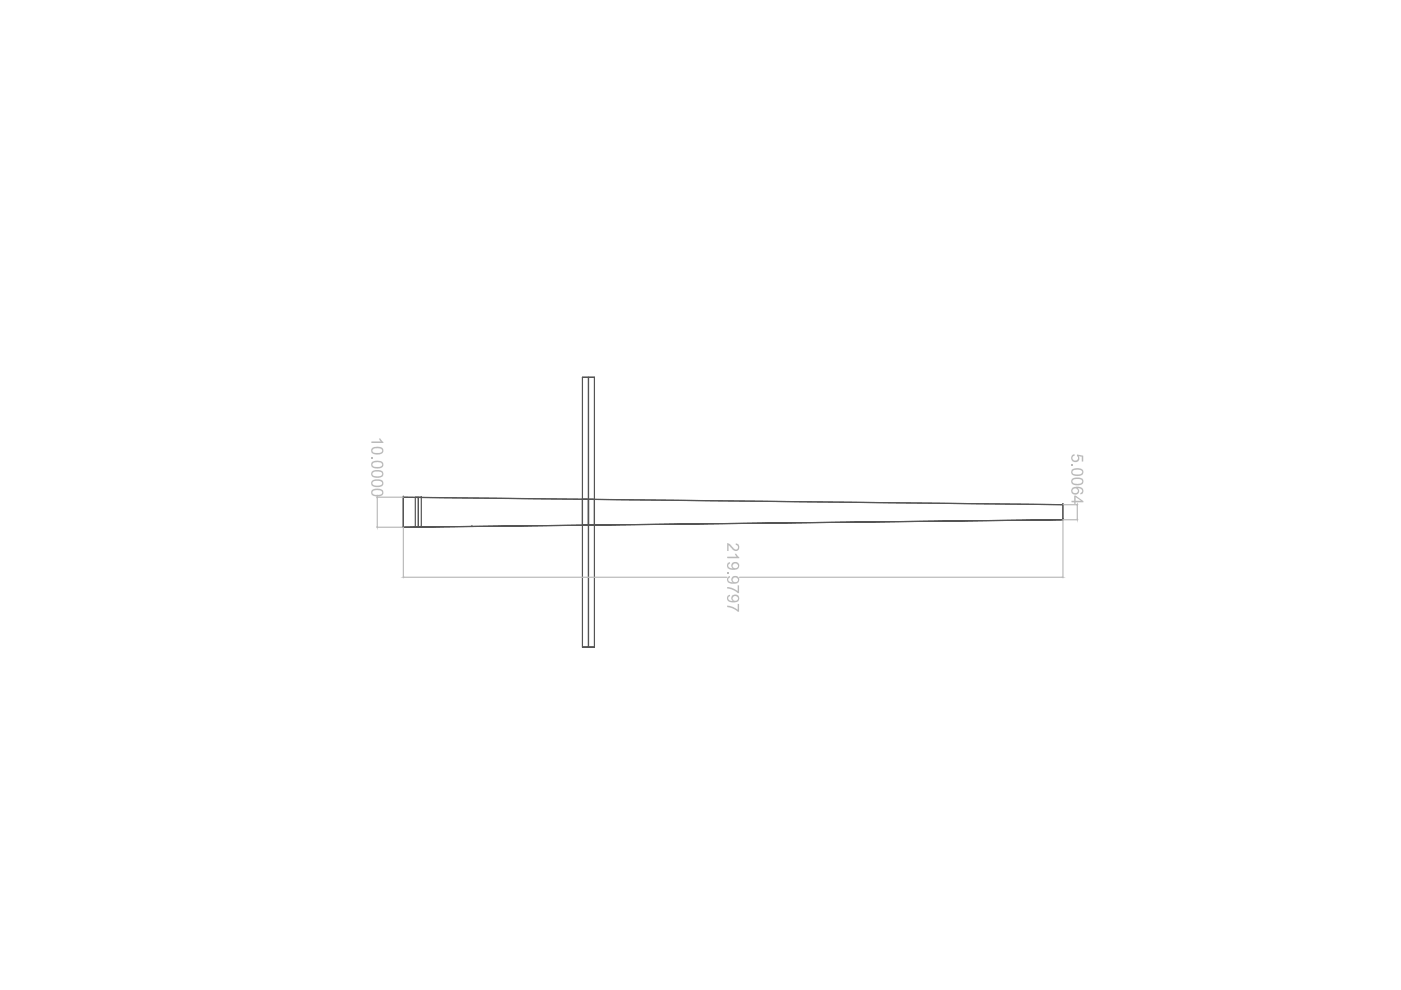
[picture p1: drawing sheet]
<svg xmlns="http://www.w3.org/2000/svg" width="297mm" height="210mm" viewBox="0 0 297 210" stroke-linecap="round" stroke-linejoin="round" font-family="sans-serif">
<defs><g id="words">
<g font-size="4" fill="#bababa">
<text x="78.7" y="92.6" transform="rotate(90 78.7 92.6)">10.0000</text>
<text x="227.2" y="96.1" transform="rotate(90 227.2 96.1)">5.0064</text>
<text x="154.2" y="115" transform="rotate(90 154.2 115)">219.9797</text>
</g>
</g></defs>
<!-- layer: Beam -->
<g fill="none" stroke="#545454" stroke-width=".25">
<path d="M123.5 80h2.5zM123.5 80v57.2M124.8 80v57.2M126 80v57.2M85.5 105.4l139.8 1.6v3.2M85.5 111.8l139.9-1.6zM85.5 105.4v6.4M85.5 111.8h.1M85.5 105.4h.1M88.1 111.7h1.2zM88.1 105.5h1.2zM88.1 105.5v6.2"/>
<path d="M88.7 105.5v6.2M89.3 105.5h.1M89.3 111.7h.1M89.3 105.5v6.2M100.1 111.6h.1M123.5 111.3h2.5zM123.5 105.9h2.5zM126 105.9h.1M126 111.3h.1M126 105.9v5.4M225.3 107l.1 3.2M225.3 110.2h.1"/>
<path d="M225.3 107h.1M225.4 107l-139.9-1.6v6.4M225.4 110.2h.1M225.4 107h.1M123.5 137.2h2.5z"/>
</g>
<!-- layer: BeamTopDimensions -->
<path d="M79.9 111.8h5.6M79.9 105.4h5.6M80 105.5v6.2M85.5 111.8v10.7M225.4 110.2v12.3M225.4 110.2h3.1M225.4 107h3.1M228.4 107.1v3M85.6 122.4h68.5M156.8 122.4h68.4" fill="none" stroke="#bababa" stroke-width=".25"/>
<g fill="#bababa" stroke="#bababa" stroke-width=".21">
<path d="M80 111.7v.1z"/>
<path d="M228.4 110.1v.1z"/>
<path d="M85.5 122.4h.1z"/>
<path d="M225.2 122.4h.2z"/>
</g>
<use href="#words"/>
</svg>
